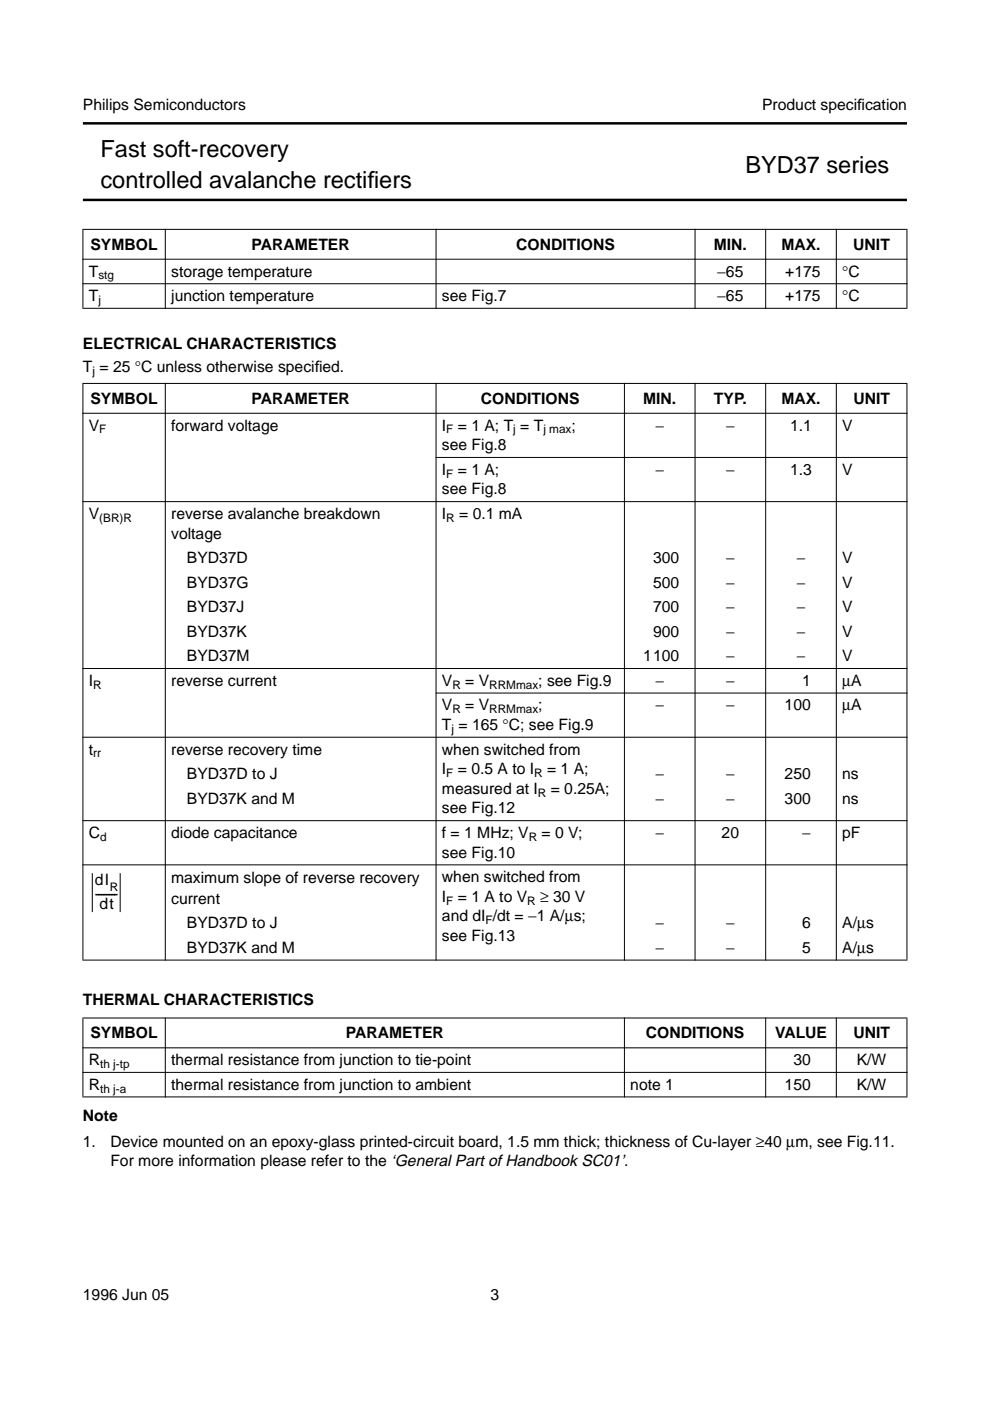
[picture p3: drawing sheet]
<svg xmlns="http://www.w3.org/2000/svg" width="210mm" height="297mm" viewBox="0 0 210 297" stroke-linecap="round" stroke-linejoin="round" font-family="sans-serif">
<defs><g id="words">
<g font-size="5">
<text x="21.3" y="33.3">Fast soft-recovery</text>
<text x="21.3" y="39.9">controlled avalanche rectif</text>
<text x="78" y="39.9">iers</text>
<text x="158.1" y="36.6">BYD37 series</text>
</g>
<g font-size="3.3">
<text x="17.6" y="23.4">Philips Semiconductors</text>
<text x="161.7" y="23.4">Product specif</text>
<text x="181.9" y="23.4">ication</text>
<text x="19.2" y="52.9">SYMBOL</text>
<text x="53.4" y="52.9">PARAMETER</text>
<text x="109.5" y="52.9">CONDITIONS</text>
<text x="151.4" y="52.9">MIN.</text>
<text x="165.8" y="52.9">MAX.</text>
<text x="181" y="52.9">UNIT</text>
<text x="18.8" y="58.6">T</text>
<text x="36.3" y="58.6">storage temperature</text>
<text x="152.2" y="58.6">−65</text>
<text x="166.6" y="58.6">+175</text>
<text x="178.7" y="58.6">°C</text>
<text x="18.8" y="63.8">T</text>
<text x="36.3" y="63.8">junction temperature</text>
<text x="93.8" y="63.8">see Fig.7</text>
<text x="152.2" y="63.8">−65</text>
<text x="166.6" y="63.8">+175</text>
<text x="178.7" y="63.8">°C</text>
<text x="17.6" y="74">ELECTRICAL CHARACTERISTICS</text>
<text x="17.6" y="78.8">T = 25 °C unless otherwise specif</text>
<text x="66.8" y="78.8">ied.</text>
<text x="19.2" y="85.6">SYMBOL</text>
<text x="53.4" y="85.6">PARAMETER</text>
<text x="102" y="85.6">CONDITIONS</text>
<text x="136.5" y="85.6">MIN.</text>
<text x="151.5" y="85.6">TYP.</text>
<text x="165.8" y="85.6">MAX.</text>
<text x="181.1" y="85.6">UNIT</text>
<text x="18.8" y="91.3">V</text>
<text x="36.3" y="91.3">forward voltage</text>
<text x="93.8" y="95.5">see Fig.8</text>
<text x="93.8" y="91.3">I</text>
<text x="97.1" y="91.3">= 1 A; T = T</text>
<text x="121.2" y="91.3">;</text>
<text x="139.1" y="91.3">−</text>
<text x="154" y="91.3">−</text>
<text x="167.6" y="91.3">1.1</text>
<text x="178.7" y="91.3">V</text>
<text x="93.8" y="100.7">I</text>
<text x="97.1" y="100.7">= 1 A;</text>
<text x="139.1" y="100.7">−</text>
<text x="154" y="100.7">−</text>
<text x="167.6" y="100.7">1.3</text>
<text x="178.7" y="100.7">V</text>
<text x="93.8" y="104.8">see Fig.8</text>
<text x="18.8" y="110">V</text>
<text x="36.3" y="110">reverse avalanche breakdown</text>
<text x="93.8" y="110">I</text>
<text x="97.4" y="110">= 0.1 mA</text>
<text x="36.3" y="114.2">voltage</text>
<text x="39.7" y="119.4">BYD37D</text>
<text x="138.6" y="119.4">300</text>
<text x="154" y="119.4">−</text>
<text x="169" y="119.4">−</text>
<text x="178.7" y="119.4">V</text>
<text x="39.7" y="124.6">BYD37G</text>
<text x="138.6" y="124.6">500</text>
<text x="154" y="124.6">−</text>
<text x="169" y="124.6">−</text>
<text x="178.7" y="124.6">V</text>
<text x="39.7" y="129.8">BYD37J</text>
<text x="138.6" y="129.8">700</text>
<text x="154" y="129.8">−</text>
<text x="169" y="129.8">−</text>
<text x="178.7" y="129.8">V</text>
<text x="39.7" y="135">BYD37K</text>
<text x="138.6" y="135">900</text>
<text x="154" y="135">−</text>
<text x="169" y="135">−</text>
<text x="178.7" y="135">V</text>
<text x="39.7" y="140.2">BYD37M</text>
<text x="136.5" y="140.2">1100</text>
<text x="154" y="140.2">−</text>
<text x="169" y="140.2">−</text>
<text x="178.7" y="140.2">V</text>
<text x="18.8" y="145.4">I</text>
<text x="36.3" y="145.4">reverse current</text>
<text x="93.8" y="145.4">V</text>
<text x="98.7" y="145.4">= V</text>
<text x="114.2" y="145.4">; see Fig.9</text>
<text x="139.1" y="145.4">−</text>
<text x="154" y="145.4">−</text>
<text x="170.2" y="145.4">1</text>
<text x="178.7" y="145.4">µA</text>
<text x="93.8" y="154.8">T = 165 °C; see Fig.9</text>
<text x="93.8" y="150.6">V</text>
<text x="98.7" y="150.6">= V</text>
<text x="114.2" y="150.6">;</text>
<text x="139.1" y="150.6">−</text>
<text x="154" y="150.6">−</text>
<text x="166.5" y="150.6">100</text>
<text x="178.7" y="150.6">µA</text>
<text x="18.8" y="160">t</text>
<text x="36.3" y="160">reverse recovery time</text>
<text x="93.8" y="160">when switched from</text>
<text x="39.7" y="165.2">BYD37D to J</text>
<text x="93.8" y="164.2">I</text>
<text x="97.1" y="164.2">= 0.5 A to I</text>
<text x="116.1" y="164.2">= 1 A;</text>
<text x="139.1" y="165.2">−</text>
<text x="154" y="165.2">−</text>
<text x="166.5" y="165.2">250</text>
<text x="178.7" y="165.2">ns</text>
<text x="39.7" y="170.4">BYD37K and M</text>
<text x="93.8" y="168.3">measured at I</text>
<text x="93.8" y="172.5">see Fig.12</text>
<text x="116.9" y="168.3">= 0.25A;</text>
<text x="139.1" y="170.4">−</text>
<text x="154" y="170.4">−</text>
<text x="166.5" y="170.4">300</text>
<text x="178.7" y="170.4">ns</text>
<text x="18.8" y="177.7">C</text>
<text x="36.3" y="177.7">diode capacitance</text>
<text x="93.8" y="177.7">f = 1 MHz; V</text>
<text x="114.9" y="177.7">= 0 V;</text>
<text x="139.1" y="177.7">−</text>
<text x="153.1" y="177.7">20</text>
<text x="170.2" y="177.7">−</text>
<text x="178.7" y="177.7">pF</text>
<text x="93.8" y="181.8">see Fig.10</text>
<text x="20.1" y="190.7">--------</text>
<text x="20.1" y="187.7">dI</text>
<text x="36.3" y="187.3">maximum slope of reverse recovery</text>
<text x="36.3" y="191.6">current</text>
<text x="93.8" y="187">when switched from</text>
<text x="93.8" y="191.2">I</text>
<text x="97.1" y="191.2">= 1 A to V</text>
<text x="114.6" y="191.2">≥ 30 V</text>
<text x="21.1" y="192.8">dt</text>
<text x="39.7" y="196.8">BYD37D to J</text>
<text x="93.8" y="195.4">and dI /dt = −1 A/µs;</text>
<text x="139.1" y="196.8">−</text>
<text x="154" y="196.8">−</text>
<text x="170.2" y="196.8">6</text>
<text x="178.7" y="196.8">A/µs</text>
<text x="39.7" y="202">BYD37K and M</text>
<text x="93.8" y="199.5">see Fig.13</text>
<text x="139.1" y="202">−</text>
<text x="154" y="202">−</text>
<text x="170.2" y="202">5</text>
<text x="178.7" y="202">A/µs</text>
<text x="17.6" y="213.1">THERMAL CHARACTERISTICS</text>
<text x="19.2" y="220.1">SYMBOL</text>
<text x="73.4" y="220.1">PARAMETER</text>
<text x="137" y="220.1">CONDITIONS</text>
<text x="164.4" y="220.1">VALUE</text>
<text x="181.1" y="220.1">UNIT</text>
<text x="18.8" y="225.8">R</text>
<text x="36.3" y="225.8">thermal resistance from junction to tie-point</text>
<text x="168.3" y="225.8">30</text>
<text x="181.8" y="225.8">K/W</text>
<text x="18.8" y="231">R</text>
<text x="36.3" y="231">thermal resistance from junction to ambient</text>
<text x="133.7" y="231">note 1</text>
<text x="166.5" y="231">150</text>
<text x="181.8" y="231">K/W</text>
<text x="17.6" y="237.7">Note</text>
<text x="17.6" y="243.1">1.</text>
<text x="23.4" y="243.1">Device mounted on an epoxy-glass printed-circuit board, 1.5 mm thick; thickness of Cu-layer ≥40 µm, see Fig.11.</text>
<text x="23.4" y="247.3">For more information please refer to the ‘General Part of Handbook SC01’.</text>
<text x="17.6" y="275.6">1996 Jun 05</text>
<text x="104.1" y="275.6">3</text>
</g>
<g font-size="2.5">
<text x="20.9" y="59.2">stg</text>
<text x="20.9" y="64.4">j</text>
<text x="19.6" y="79.4">j</text>
<text x="21.1" y="91.9">F</text>
<text x="94.7" y="91.9">F</text>
<text x="108.9" y="91.9">j</text>
<text x="115.3" y="91.9">j max</text>
<text x="94.7" y="101.3">F</text>
<text x="21.1" y="110.6">(BR)R</text>
<text x="94.7" y="110.6">R</text>
<text x="19.8" y="146">R</text>
<text x="96" y="146">R</text>
<text x="103.8" y="146">RRMmax</text>
<text x="95.8" y="155.4">j</text>
<text x="96" y="151.2">R</text>
<text x="103.8" y="151.2">RRMmax</text>
<text x="19.8" y="160.6">rr</text>
<text x="94.7" y="164.8">F</text>
<text x="113.3" y="164.8">R</text>
<text x="114.1" y="168.9">R</text>
<text x="21.2" y="178.3">d</text>
<text x="112.2" y="178.3">R</text>
<text x="23.3" y="188.9">R</text>
<text x="94.7" y="191.8">F</text>
<text x="111.9" y="191.8">R</text>
<text x="103" y="196">F</text>
<text x="21.2" y="226.4">th j-tp</text>
<text x="21.2" y="231.6">th j-a</text>
</g>
</g></defs>
<path d="M17.6 26.2h174.8M17.6 42.4h174.8" fill="none" stroke="#000" stroke-width=".53"/>
<g fill="#000" stroke="#000" stroke-width=".21">
<path d="M17.5 48.6h175zM17.5 55h175zM17.6 48.7v16.6zM35.1 48.5v17zM92.5 48.5v17zM147.5 48.5v17zM162.5 48.5v17zM177.4 48.5v17zM192.4 48.7v16.6zM17.5 60.2h175zM17.5 65.4h175zM17.5 81.3h175z"/>
<path d="M17.5 87.6h175zM92.4 97h100.1zM17.5 106.4h175zM17.5 141.7h175zM92.4 146.9h100.1zM17.5 156.3h175zM17.5 174h175zM17.5 183.4h175zM17.6 81.4v122.1zM35.1 81.2v122.5zM92.5 81.2v122.5zM132.5 81.2v122.5z"/>
<path d="M147.5 81.2v122.5zM162.5 81.2v122.5zM177.4 81.2v122.5zM192.4 81.4v122.1zM17.5 203.6h175zM17.5 215.8h175zM17.6 215.9v16.6zM35.1 215.7v17zM132.5 215.7v17zM162.5 215.7v17zM177.4 215.7v17zM192.4 215.9v16.6z"/>
<path d="M17.5 222.2h175zM17.5 227.4h175zM17.5 232.6h175z"/>
</g>
<path d="M19.6 185.2v8.1M25.5 185.2v8.1" fill="none" stroke="#000" stroke-width=".21"/>
<use href="#words"/>
</svg>
